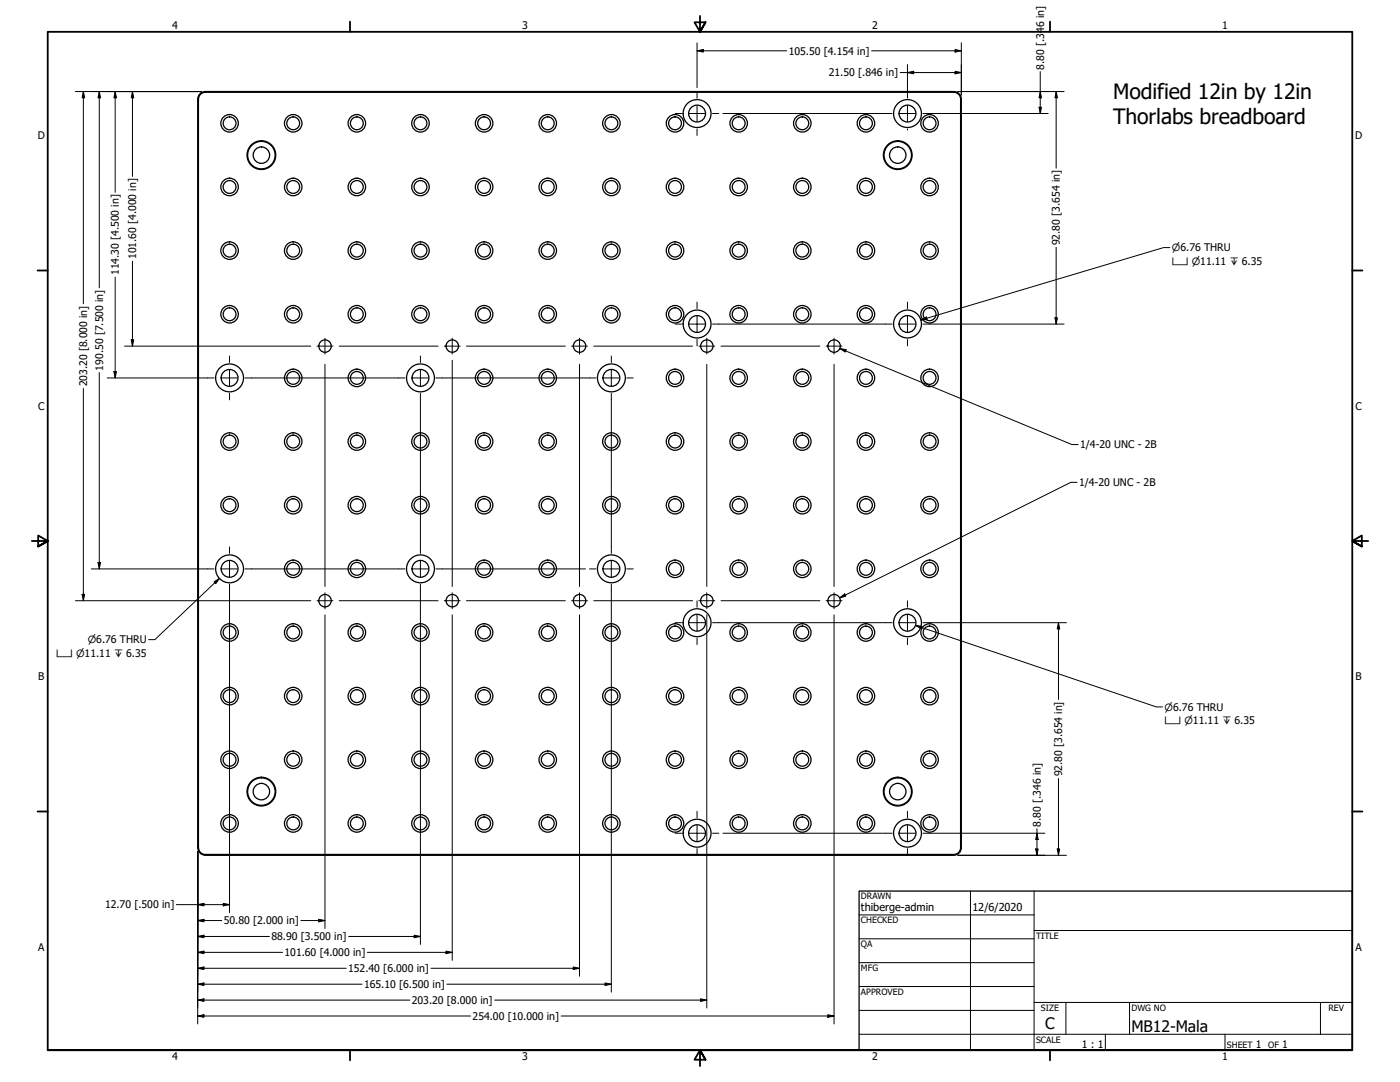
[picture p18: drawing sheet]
<svg xmlns="http://www.w3.org/2000/svg" width="559mm" height="432mm" viewBox="0 0 559 432" stroke-linecap="round" stroke-linejoin="round" font-family="sans-serif">
<defs><g id="words">
<g font-size="8.4">
<text x="444.4" y="39.5">Modified 12in by 12in</text>
<text x="444.4" y="49.5">Thorlabs breadboard</text>
</g>
<g font-size="6.3">
<text x="417.2" y="410.6">C</text>
<text x="451.6" y="411.9">MB12-Mala</text>
</g>
<g font-size="4.4">
<text x="343.7" y="363.5">thiberge-admin</text>
<text x="388.1" y="363.7">12/6/2020</text>
</g>
<g font-size="4.2">
<text x="68.7" y="11.7">4</text>
<text x="208.4" y="11.7">3</text>
<text x="348.1" y="11.7">2</text>
<text x="487.8" y="11.7">1</text>
<text x="314.8" y="21.8">105.50 [4.154 in]</text>
<text x="416.7" y="27.8" transform="rotate(-90 416.7 27.8)">8.80 [.346 in]</text>
<text x="330.8" y="30.5">21.50 [.846 in]</text>
<text x="15.1" y="55.5">D</text>
<text x="540.9" y="55.5">D</text>
<text x="423.1" y="97.9" transform="rotate(-90 423.1 97.9)">92.80 [3.654 in]</text>
<text x="54.4" y="103.4" transform="rotate(-90 54.4 103.4)">101.60 [4.000 in]</text>
<text x="47.5" y="109.8" transform="rotate(-90 47.5 109.8)">114.30 [4.500 in]</text>
<text x="41.1" y="147.9" transform="rotate(-90 41.1 147.9)">190.50 [7.500 in]</text>
<text x="34.8" y="154.2" transform="rotate(-90 34.8 154.2)">203.20 [8.000 in]</text>
<text x="15.2" y="163.4">C</text>
<text x="541" y="163.4">C</text>
<text x="431.2" y="178.9">1/4-20 UNC - 2B</text>
<text x="430.7" y="194">1/4-20 UNC - 2B</text>
<text x="15.3" y="271.4">B</text>
<text x="541.1" y="271.4">B</text>
<text x="424" y="309.9" transform="rotate(-90 424 309.9)">92.80 [3.654 in]</text>
<text x="415.4" y="329.9" transform="rotate(-90 415.4 329.9)">8.80 [.346 in]</text>
<text x="41.9" y="362.5">12.70 [.500 in]</text>
<text x="89.3" y="368.9">50.80 [2.000 in]</text>
<text x="108.4" y="375.2">88.90 [3.500 in]</text>
<text x="15.2" y="379.3">A</text>
<text x="113.6" y="381.6">101.60 [4.000 in]</text>
<text x="541" y="379.3">A</text>
<text x="139" y="387.9">152.40 [6.000 in]</text>
<text x="145.3" y="394.3">165.10 [6.500 in]</text>
<text x="164.4" y="400.6">203.20 [8.000 in]</text>
<text x="188.6" y="407">254.00 [10.000 in]</text>
<text x="431.8" y="418.3">1 : 1</text>
<text x="501.3" y="418.3">1</text>
<text x="511.8" y="418.3">1</text>
<text x="68.7" y="423.2">4</text>
<text x="208.4" y="423.2">3</text>
<text x="348.1" y="423.2">2</text>
<text x="487.8" y="423.2">1</text>
</g>
<g font-size="4">
<text x="467.7" y="100.3">⌀6.76 THRU</text>
<text x="467.7" y="105.7">⌴ ⌀11.11 ↧ 6.35</text>
<text x="35" y="256.8">⌀6.76 THRU</text>
<text x="22.4" y="262.1">⌴ ⌀11.11 ↧ 6.35</text>
<text x="464.8" y="283.6">⌀6.76 THRU</text>
<text x="464.8" y="289">⌴ ⌀11.11 ↧ 6.35</text>
</g>
<g font-size="3.5">
<text x="343.7" y="358.9">DRAWN</text>
<text x="343.7" y="368.5">CHECKED</text>
<text x="343.7" y="378">QA</text>
<text x="413.5" y="374.6">TITLE</text>
<text x="343.7" y="387.5">MFG</text>
<text x="343.7" y="397">APPROVED</text>
<text x="415.5" y="403.4">SIZE</text>
<text x="451.6" y="403.4">DWG NO</text>
<text x="530.3" y="403.4">REV</text>
<text x="413.5" y="416.1">SCALE</text>
<text x="489.7" y="418.3">SHEET</text>
<text x="506.2" y="418.3">OF</text>
</g>
</g></defs>
<!-- layer: Visible (ANSI) -->
<g fill="none" stroke="#000" stroke-width=".51">
<path d="M78.9 338.3l.1-298.8 .6-1.8 1-.9 1.3-.3h298.8l1.9 .7 .8 1 .3 1.3v298.8M79 338.3l.6 1.9 1 .8 1.3 .3M79.2 338.3v-298.8l.6-1.7 1-.7 1.1-.3h298.8l1.7 .6 .7 .9 .3 1.2v298.8M79.2 338.3l.3 1.2 .8 .9 1.6 .6h298.8l1.7-.6 .7-.9 .3-1.2M383.7 338.3l-.3 1.3-.8 1-1.9 .7M81.9 341.3h298.8"/>
<circle cx="91.6" cy="49.2" r="3.5"/>
<circle cx="91.6" cy="49.2" r="2.56"/>
<circle cx="117" cy="49.2" r="3.5"/>
<circle cx="117" cy="49.2" r="2.56"/>
<circle cx="142.4" cy="49.2" r="3.5"/>
<circle cx="142.4" cy="49.2" r="2.56"/>
<circle cx="167.8" cy="49.2" r="3.5"/>
<circle cx="167.8" cy="49.2" r="2.56"/>
<circle cx="193.2" cy="49.2" r="3.5"/>
<circle cx="193.2" cy="49.2" r="2.56"/>
<circle cx="218.6" cy="49.2" r="3.5"/>
<circle cx="218.6" cy="49.2" r="2.56"/>
<circle cx="244" cy="49.2" r="3.5"/>
<circle cx="244" cy="49.2" r="2.56"/>
<circle cx="269.4" cy="49.2" r="3.5"/>
<circle cx="269.4" cy="49.2" r="2.56"/>
<circle cx="278.2" cy="45.3" r="3.4"/>
<circle cx="278.2" cy="45.3" r="5.6"/>
<circle cx="294.8" cy="49.2" r="3.5"/>
<circle cx="294.8" cy="49.2" r="2.56"/>
<circle cx="320.2" cy="49.2" r="3.5"/>
<circle cx="320.2" cy="49.2" r="2.56"/>
<circle cx="345.6" cy="49.2" r="3.5"/>
<circle cx="345.6" cy="49.2" r="2.56"/>
<circle cx="362.2" cy="45.3" r="3.4"/>
<circle cx="362.2" cy="45.3" r="5.6"/>
<circle cx="371" cy="49.2" r="3.5"/>
<circle cx="371" cy="49.2" r="2.56"/>
<circle cx="91.6" cy="74.6" r="3.5"/>
<circle cx="91.6" cy="74.6" r="2.56"/>
<circle cx="104.3" cy="61.9" r="5.7"/>
<circle cx="104.3" cy="61.9" r="5.5"/>
<circle cx="104.3" cy="61.9" r="3.3"/>
<circle cx="117" cy="74.6" r="3.5"/>
<circle cx="117" cy="74.6" r="2.56"/>
<circle cx="142.4" cy="74.6" r="3.5"/>
<circle cx="142.4" cy="74.6" r="2.56"/>
<circle cx="167.8" cy="74.6" r="3.5"/>
<circle cx="167.8" cy="74.6" r="2.56"/>
<circle cx="193.2" cy="74.6" r="3.5"/>
<circle cx="193.2" cy="74.6" r="2.56"/>
<circle cx="218.6" cy="74.6" r="3.5"/>
<circle cx="218.6" cy="74.6" r="2.56"/>
<circle cx="244" cy="74.6" r="3.5"/>
<circle cx="244" cy="74.6" r="2.56"/>
<circle cx="269.4" cy="74.6" r="3.5"/>
<circle cx="269.4" cy="74.6" r="2.56"/>
<circle cx="294.8" cy="74.6" r="3.5"/>
<circle cx="294.8" cy="74.6" r="2.56"/>
<circle cx="320.2" cy="74.6" r="3.5"/>
<circle cx="320.2" cy="74.6" r="2.56"/>
<circle cx="345.6" cy="74.6" r="3.5"/>
<circle cx="345.6" cy="74.6" r="2.56"/>
<circle cx="358.3" cy="61.9" r="5.7"/>
<circle cx="358.3" cy="61.9" r="5.5"/>
<circle cx="358.3" cy="61.9" r="3.3"/>
<circle cx="371" cy="74.6" r="3.5"/>
<circle cx="371" cy="74.6" r="2.56"/>
<circle cx="91.6" cy="100" r="3.5"/>
<circle cx="91.6" cy="100" r="2.56"/>
<circle cx="117" cy="100" r="3.5"/>
<circle cx="117" cy="100" r="2.56"/>
<circle cx="142.4" cy="100" r="3.5"/>
<circle cx="142.4" cy="100" r="2.56"/>
<circle cx="167.8" cy="100" r="3.5"/>
<circle cx="167.8" cy="100" r="2.56"/>
<circle cx="193.2" cy="100" r="3.5"/>
<circle cx="193.2" cy="100" r="2.56"/>
<circle cx="218.6" cy="100" r="3.5"/>
<circle cx="218.6" cy="100" r="2.56"/>
<circle cx="244" cy="100" r="3.5"/>
<circle cx="244" cy="100" r="2.56"/>
<circle cx="269.4" cy="100" r="3.5"/>
<circle cx="269.4" cy="100" r="2.56"/>
<circle cx="294.8" cy="100" r="3.5"/>
<circle cx="294.8" cy="100" r="2.56"/>
<circle cx="320.2" cy="100" r="3.5"/>
<circle cx="320.2" cy="100" r="2.56"/>
<circle cx="345.6" cy="100" r="3.5"/>
<circle cx="345.6" cy="100" r="2.56"/>
<circle cx="371" cy="100" r="3.5"/>
<circle cx="371" cy="100" r="2.56"/>
<circle cx="91.6" cy="125.4" r="3.5"/>
<circle cx="91.6" cy="125.4" r="2.56"/>
<circle cx="117" cy="125.4" r="3.5"/>
<circle cx="117" cy="125.4" r="2.56"/>
<circle cx="129.7" cy="138.1" r="2.48"/>
<circle cx="142.4" cy="125.4" r="3.5"/>
<circle cx="142.4" cy="125.4" r="2.56"/>
<circle cx="167.8" cy="125.4" r="3.5"/>
<circle cx="167.8" cy="125.4" r="2.56"/>
<circle cx="180.5" cy="138.1" r="2.48"/>
<circle cx="193.2" cy="125.4" r="3.5"/>
<circle cx="193.2" cy="125.4" r="2.56"/>
<circle cx="218.6" cy="125.4" r="3.5"/>
<circle cx="218.6" cy="125.4" r="2.56"/>
<circle cx="231.3" cy="138.1" r="2.48"/>
<circle cx="244" cy="125.4" r="3.5"/>
<circle cx="244" cy="125.4" r="2.56"/>
<circle cx="269.4" cy="125.4" r="3.5"/>
<circle cx="269.4" cy="125.4" r="2.56"/>
<circle cx="278.2" cy="129.3" r="3.4"/>
<circle cx="278.2" cy="129.3" r="5.6"/>
<circle cx="282.1" cy="138.1" r="2.48"/>
<circle cx="294.8" cy="125.4" r="3.5"/>
<circle cx="294.8" cy="125.4" r="2.56"/>
<circle cx="320.2" cy="125.4" r="3.5"/>
<circle cx="320.2" cy="125.4" r="2.56"/>
<circle cx="332.9" cy="138.1" r="2.48"/>
<circle cx="345.6" cy="125.4" r="3.5"/>
<circle cx="345.6" cy="125.4" r="2.56"/>
<circle cx="362.2" cy="129.3" r="3.4"/>
<circle cx="362.2" cy="129.3" r="5.6"/>
<circle cx="371" cy="125.4" r="3.5"/>
<circle cx="371" cy="125.4" r="2.56"/>
<circle cx="91.6" cy="150.8" r="3.4"/>
<circle cx="91.6" cy="150.8" r="5.6"/>
<circle cx="117" cy="150.8" r="3.5"/>
<circle cx="117" cy="150.8" r="2.56"/>
<circle cx="142.4" cy="150.8" r="3.5"/>
<circle cx="142.4" cy="150.8" r="2.56"/>
<circle cx="167.8" cy="150.8" r="3.4"/>
<circle cx="167.8" cy="150.8" r="5.6"/>
<circle cx="193.2" cy="150.8" r="3.5"/>
<circle cx="193.2" cy="150.8" r="2.56"/>
<circle cx="218.6" cy="150.8" r="3.5"/>
<circle cx="218.6" cy="150.8" r="2.56"/>
<circle cx="244" cy="150.8" r="3.4"/>
<circle cx="244" cy="150.8" r="5.6"/>
<circle cx="269.4" cy="150.8" r="3.5"/>
<circle cx="269.4" cy="150.8" r="2.56"/>
<circle cx="294.8" cy="150.8" r="3.5"/>
<circle cx="294.8" cy="150.8" r="2.56"/>
<circle cx="320.2" cy="150.8" r="3.5"/>
<circle cx="320.2" cy="150.8" r="2.56"/>
<circle cx="345.6" cy="150.8" r="3.5"/>
<circle cx="345.6" cy="150.8" r="2.56"/>
<circle cx="371" cy="150.8" r="3.5"/>
<circle cx="371" cy="150.8" r="2.56"/>
<circle cx="91.6" cy="176.2" r="3.5"/>
<circle cx="91.6" cy="176.2" r="2.56"/>
<circle cx="117" cy="176.2" r="3.5"/>
<circle cx="117" cy="176.2" r="2.56"/>
<circle cx="142.4" cy="176.2" r="3.5"/>
<circle cx="142.4" cy="176.2" r="2.56"/>
<circle cx="167.8" cy="176.2" r="3.5"/>
<circle cx="167.8" cy="176.2" r="2.56"/>
<circle cx="193.2" cy="176.2" r="3.5"/>
<circle cx="193.2" cy="176.2" r="2.56"/>
<circle cx="218.6" cy="176.2" r="3.5"/>
<circle cx="218.6" cy="176.2" r="2.56"/>
<circle cx="244" cy="176.2" r="3.5"/>
<circle cx="244" cy="176.2" r="2.56"/>
<circle cx="269.4" cy="176.2" r="3.5"/>
<circle cx="269.4" cy="176.2" r="2.56"/>
<circle cx="294.8" cy="176.2" r="3.5"/>
<circle cx="294.8" cy="176.2" r="2.56"/>
<circle cx="320.2" cy="176.2" r="3.5"/>
<circle cx="320.2" cy="176.2" r="2.56"/>
<circle cx="345.6" cy="176.2" r="3.5"/>
<circle cx="345.6" cy="176.2" r="2.56"/>
<circle cx="371" cy="176.2" r="3.5"/>
<circle cx="371" cy="176.2" r="2.56"/>
<circle cx="91.6" cy="201.6" r="3.5"/>
<circle cx="91.6" cy="201.6" r="2.56"/>
<circle cx="117" cy="201.6" r="3.5"/>
<circle cx="117" cy="201.6" r="2.56"/>
<circle cx="142.4" cy="201.6" r="3.5"/>
<circle cx="142.4" cy="201.6" r="2.56"/>
<circle cx="167.8" cy="201.6" r="3.5"/>
<circle cx="167.8" cy="201.6" r="2.56"/>
<circle cx="193.2" cy="201.6" r="3.5"/>
<circle cx="193.2" cy="201.6" r="2.56"/>
<circle cx="218.6" cy="201.6" r="3.5"/>
<circle cx="218.6" cy="201.6" r="2.56"/>
<circle cx="244" cy="201.6" r="3.5"/>
<circle cx="244" cy="201.6" r="2.56"/>
<circle cx="269.4" cy="201.6" r="3.5"/>
<circle cx="269.4" cy="201.6" r="2.56"/>
<circle cx="294.8" cy="201.6" r="3.5"/>
<circle cx="294.8" cy="201.6" r="2.56"/>
<circle cx="320.2" cy="201.6" r="3.5"/>
<circle cx="320.2" cy="201.6" r="2.56"/>
<circle cx="345.6" cy="201.6" r="3.5"/>
<circle cx="345.6" cy="201.6" r="2.56"/>
<circle cx="371" cy="201.6" r="3.5"/>
<circle cx="371" cy="201.6" r="2.56"/>
<circle cx="91.6" cy="227" r="3.4"/>
<circle cx="91.6" cy="227" r="5.6"/>
<circle cx="117" cy="227" r="3.5"/>
<circle cx="117" cy="227" r="2.56"/>
<circle cx="129.7" cy="239.7" r="2.48"/>
<circle cx="142.4" cy="227" r="3.5"/>
<circle cx="142.4" cy="227" r="2.56"/>
<circle cx="167.8" cy="227" r="3.4"/>
<circle cx="167.8" cy="227" r="5.6"/>
<circle cx="180.5" cy="239.7" r="2.48"/>
<circle cx="193.2" cy="227" r="3.5"/>
<circle cx="193.2" cy="227" r="2.56"/>
<circle cx="218.6" cy="227" r="3.5"/>
<circle cx="218.6" cy="227" r="2.56"/>
<circle cx="231.3" cy="239.7" r="2.48"/>
<circle cx="244" cy="227" r="3.4"/>
<circle cx="244" cy="227" r="5.6"/>
<circle cx="269.4" cy="227" r="3.5"/>
<circle cx="269.4" cy="227" r="2.56"/>
<circle cx="282.1" cy="239.7" r="2.48"/>
<circle cx="294.8" cy="227" r="3.5"/>
<circle cx="294.8" cy="227" r="2.56"/>
<circle cx="320.2" cy="227" r="3.5"/>
<circle cx="320.2" cy="227" r="2.56"/>
<circle cx="332.9" cy="239.7" r="2.48"/>
<circle cx="345.6" cy="227" r="3.5"/>
<circle cx="345.6" cy="227" r="2.56"/>
<circle cx="371" cy="227" r="3.5"/>
<circle cx="371" cy="227" r="2.56"/>
<circle cx="91.6" cy="252.4" r="3.5"/>
<circle cx="91.6" cy="252.4" r="2.56"/>
<circle cx="117" cy="252.4" r="3.5"/>
<circle cx="117" cy="252.4" r="2.56"/>
<circle cx="142.4" cy="252.4" r="3.5"/>
<circle cx="142.4" cy="252.4" r="2.56"/>
<circle cx="167.8" cy="252.4" r="3.5"/>
<circle cx="167.8" cy="252.4" r="2.56"/>
<circle cx="193.2" cy="252.4" r="3.5"/>
<circle cx="193.2" cy="252.4" r="2.56"/>
<circle cx="218.6" cy="252.4" r="3.5"/>
<circle cx="218.6" cy="252.4" r="2.56"/>
<circle cx="244" cy="252.4" r="3.5"/>
<circle cx="244" cy="252.4" r="2.56"/>
<circle cx="269.4" cy="252.4" r="3.5"/>
<circle cx="269.4" cy="252.4" r="2.56"/>
<circle cx="278.2" cy="248.5" r="3.4"/>
<circle cx="278.2" cy="248.5" r="5.6"/>
<circle cx="294.8" cy="252.4" r="3.5"/>
<circle cx="294.8" cy="252.4" r="2.56"/>
<circle cx="320.2" cy="252.4" r="3.5"/>
<circle cx="320.2" cy="252.4" r="2.56"/>
<circle cx="345.6" cy="252.4" r="3.5"/>
<circle cx="345.6" cy="252.4" r="2.56"/>
<circle cx="362.2" cy="248.5" r="3.4"/>
<circle cx="362.2" cy="248.5" r="5.6"/>
<circle cx="371" cy="252.4" r="3.5"/>
<circle cx="371" cy="252.4" r="2.56"/>
<circle cx="91.6" cy="277.8" r="3.5"/>
<circle cx="91.6" cy="277.8" r="2.56"/>
<circle cx="117" cy="277.8" r="3.5"/>
<circle cx="117" cy="277.8" r="2.56"/>
<circle cx="142.4" cy="277.8" r="3.5"/>
<circle cx="142.4" cy="277.8" r="2.56"/>
<circle cx="167.8" cy="277.8" r="3.5"/>
<circle cx="167.8" cy="277.8" r="2.56"/>
<circle cx="193.2" cy="277.8" r="3.5"/>
<circle cx="193.2" cy="277.8" r="2.56"/>
<circle cx="218.6" cy="277.8" r="3.5"/>
<circle cx="218.6" cy="277.8" r="2.56"/>
<circle cx="244" cy="277.8" r="3.5"/>
<circle cx="244" cy="277.8" r="2.56"/>
<circle cx="269.4" cy="277.8" r="3.5"/>
<circle cx="269.4" cy="277.8" r="2.56"/>
<circle cx="294.8" cy="277.8" r="3.5"/>
<circle cx="294.8" cy="277.8" r="2.56"/>
<circle cx="320.2" cy="277.8" r="3.5"/>
<circle cx="320.2" cy="277.8" r="2.56"/>
<circle cx="345.6" cy="277.8" r="3.5"/>
<circle cx="345.6" cy="277.8" r="2.56"/>
<circle cx="371" cy="277.8" r="3.5"/>
<circle cx="371" cy="277.8" r="2.56"/>
<circle cx="91.6" cy="303.2" r="3.5"/>
<circle cx="91.6" cy="303.2" r="2.56"/>
<circle cx="104.3" cy="315.9" r="5.7"/>
<circle cx="104.3" cy="315.9" r="5.5"/>
<circle cx="104.3" cy="315.9" r="3.3"/>
<circle cx="117" cy="303.2" r="3.5"/>
<circle cx="117" cy="303.2" r="2.56"/>
<circle cx="142.4" cy="303.2" r="3.5"/>
<circle cx="142.4" cy="303.2" r="2.56"/>
<circle cx="167.8" cy="303.2" r="3.5"/>
<circle cx="167.8" cy="303.2" r="2.56"/>
<circle cx="193.2" cy="303.2" r="3.5"/>
<circle cx="193.2" cy="303.2" r="2.56"/>
<circle cx="218.6" cy="303.2" r="3.5"/>
<circle cx="218.6" cy="303.2" r="2.56"/>
<circle cx="244" cy="303.2" r="3.5"/>
<circle cx="244" cy="303.2" r="2.56"/>
<circle cx="269.4" cy="303.2" r="3.5"/>
<circle cx="269.4" cy="303.2" r="2.56"/>
<circle cx="294.8" cy="303.2" r="3.5"/>
<circle cx="294.8" cy="303.2" r="2.56"/>
<circle cx="320.2" cy="303.2" r="3.5"/>
<circle cx="320.2" cy="303.2" r="2.56"/>
<circle cx="345.6" cy="303.2" r="3.5"/>
<circle cx="345.6" cy="303.2" r="2.56"/>
<circle cx="358.3" cy="315.9" r="5.7"/>
<circle cx="358.3" cy="315.9" r="5.5"/>
<circle cx="358.3" cy="315.9" r="3.3"/>
<circle cx="371" cy="303.2" r="3.5"/>
<circle cx="371" cy="303.2" r="2.56"/>
<circle cx="91.6" cy="328.6" r="3.5"/>
<circle cx="91.6" cy="328.6" r="2.56"/>
<circle cx="117" cy="328.6" r="3.5"/>
<circle cx="117" cy="328.6" r="2.56"/>
<circle cx="142.4" cy="328.6" r="3.5"/>
<circle cx="142.4" cy="328.6" r="2.56"/>
<circle cx="167.8" cy="328.6" r="3.5"/>
<circle cx="167.8" cy="328.6" r="2.56"/>
<circle cx="193.2" cy="328.6" r="3.5"/>
<circle cx="193.2" cy="328.6" r="2.56"/>
<circle cx="218.6" cy="328.6" r="3.5"/>
<circle cx="218.6" cy="328.6" r="2.56"/>
<circle cx="244" cy="328.6" r="3.5"/>
<circle cx="244" cy="328.6" r="2.56"/>
<circle cx="269.4" cy="328.6" r="3.5"/>
<circle cx="269.4" cy="328.6" r="2.56"/>
<circle cx="278.2" cy="332.5" r="3.4"/>
<circle cx="278.2" cy="332.5" r="5.6"/>
<circle cx="294.8" cy="328.6" r="3.5"/>
<circle cx="294.8" cy="328.6" r="2.56"/>
<circle cx="320.2" cy="328.6" r="3.5"/>
<circle cx="320.2" cy="328.6" r="2.56"/>
<circle cx="345.6" cy="328.6" r="3.5"/>
<circle cx="345.6" cy="328.6" r="2.56"/>
<circle cx="362.2" cy="332.5" r="3.4"/>
<circle cx="362.2" cy="332.5" r="5.6"/>
<circle cx="371" cy="328.6" r="3.5"/>
<circle cx="371" cy="328.6" r="2.56"/>
</g>
<!-- layer: Border (ANSI) -->
<g fill="none" stroke="#000" stroke-width=".72">
<path d="M139.7 8.6v4.1M279.4 6.3v6.4l-2.2-3.8h4.4l-2.2 3.8 2.2-3.8M419.1 8.6v4.1M15 107.9h4M539.8 107.9h4M12.7 215.9h6.3l-3.8-2.2v4.4l3.8-2.2-3.8 2.2M546.1 215.9h-6.3l3.8-2.2v4.4l-3.8-2.2 3.8 2.2M15 323.8h4M539.8 323.8h4M19 419.1v-406.4h520.8v406.4h-520.8h520.8M139.7 419.1v4.1M419.1 419.1v4.1"/>
<path d="M281.6 422.9l-2.2-3.8 2.2 3.8h-4.4l2.2-3.8v6.3"/>
</g>
<!-- layer: Title (ANSI) -->
<g fill="none" stroke="#000" stroke-width=".4">
<path d="M387.3 355.6v63.5M412.7 355.6v63.5M342.9 365.1h69.8M342.9 374.6h69.8M412.7 371.3h127.1M342.9 384.2h69.8M342.9 393.7h69.8M342.9 412.7h196.9M342.9 403.2h69.8M412.7 400h127.1M425.4 400v12.7M441.2 412.7v6.4"/>
<path d="M450.8 400v12.7M488.9 412.7v6.4M527 400v12.7"/>
</g>
<path d="M342.9 355.6h196.9v63.5h-196.9z" fill="none" stroke="#000" stroke-width=".51"/>
<!-- layer: Center Mark (ANSI) -->
<g fill="none" stroke="#000" stroke-width=".4">
<path d="M278.2 36.6v2.6M362.2 38.8v.4M269.5 45.3h2.5M275 45.3h6.4M278.2 42.1v6.4M278.2 51.5v2.6M284.4 45.3h2.5M355.7 45.3h.4M359 45.3h6.4M362.2 42.1v6.4M362.2 51.5v.4M368.4 45.3h.4"/>
<path d="M126.5 138.1h6.4M129.7 135v6.3M177.3 138.1h6.4M180.5 135v6.3M228.1 138.1h6.4M231.3 135v6.3M269.5 129.3h2.5M275 129.3h6.4M278.2 120.6v2.5M278.2 126.2v6.3M278.2 135.5v2.5M278.9 138.1h6.4"/>
<path d="M282.1 135v6.3M284.4 129.3h2.5M329.7 138.1h6.4M332.9 135v6.3M353.5 129.3h2.6M359 129.3h6.4M362.2 120.6v2.5M362.2 126.2v6.3M362.2 135.5v2.5M368.4 129.3h2.6M82.9 150.8h2.5M88.4 150.8h6.4"/>
<path d="M91.6 142.1v2.6M91.6 147.7v6.3M91.6 157v2.6M97.8 150.8h2.6M159.1 150.8h2.5M164.6 150.8h6.4M167.8 142.1v2.6M167.8 147.7v6.3M167.8 157v2.6M174 150.8h2.6M235.3 150.8h2.5M240.8 150.8h6.4"/>
<path d="M244 142.1v2.6M244 147.7v6.3M244 157v2.6M250.2 150.8h2.6M91.6 218.3v2.6M167.8 218.3v2.6M244 218.3v2.6M82.9 227h2.5M88.4 227h6.4M91.6 223.9v6.3M91.6 233.2v2.6M97.8 227h2.6"/>
<path d="M126.5 239.7h6.4M129.7 236.6v6.3M159.1 227h2.5M164.6 227h6.4M167.8 223.9v6.3M167.8 233.2v2.6M174 227h2.6M177.3 239.7h6.4M180.5 236.6v6.3M228.1 239.7h6.4M231.3 236.6v6.3M235.3 227h2.5"/>
<path d="M240.8 227h6.4M244 223.9v6.3M244 233.2v2.6M250.2 227h2.6M278.2 239.8v2.6M278.9 239.7h6.4M282.1 236.6v6.3M329.7 239.7h6.4M332.9 236.6v6.3M362.2 239.8v2.6M269.5 248.5h2.5M275 248.5h6.4"/>
<path d="M278.2 245.3v6.4M278.2 254.7v2.6M284.4 248.5h2.5M353.5 248.5h2.6M359 248.5h6.4M362.2 245.3v6.4M362.2 254.7v2.6M368.4 248.5h2.6M269.5 332.5h2.5M275 332.5h6.4M278.2 323.8v2.5M278.2 329.4v6.3"/>
<path d="M278.2 338.7v2.5M284.4 332.5h2.5M353.5 332.5h2.6M359 332.5h6.4M362.2 323.8v2.5M362.2 329.4v6.3M362.2 338.7v2.5M368.4 332.5h2.6"/>
</g>
<!-- layer: Dimension (ANSI) -->
<g fill="none" stroke="#000" stroke-width=".4">
<path d="M278.2 17.1v17.9M381.2 19.8l2.5 .5-2.5 .5zM383.7 17.1v20.8M30.1 36.5h50.2M33.3 36.5l.5 2.5h-1zM33.3 36.5v84.7M39.6 36.5l.5 2.5h-1zM39.6 36.5v78.4M46 36.5l.5 2.5h-1zM46 36.5v40.3M52.9 36.5l.5 2.5h-1zM52.9 36.5v33.9"/>
<path d="M278.2 20.3l2.5-.5v1zM278.2 20.3h35.8M347.9 20.3h35.8M359.3 29h24.4M362.2 29l2.5-.6v1.1zM362.2 25.8v13M381.2 28.4l2.5 .6-2.5 .5zM382.3 36.5h42.4M415.2 36.5l.5 2.5h-1zM415.2 28.6v16.7M421.6 36.5l.5 2.5h-1zM421.6 36.5v30.6"/>
<path d="M288.5 45.3h67.2M368.8 45.3h49.6M414.7 42.8h1l-.5 2.5zM421.6 98.7v30.6M46 110.6v40.2M52.9 104.2v33.9M49.7 138.1h74.3M52.4 135.6h1l-.5 2.5zM135.4 138.1h39.4M186.2 138.1h39.4M237 138.1h39.4M286.9 129.3h66.6"/>
<path d="M287.8 138.1h39.4M371 129.3h53.7M421.1 126.8h1l-.5 2.5zM33.3 155v84.7M39.6 148.7v78.3M42.8 150.8h40.1M45.5 148.3h1l-.5 2.5zM100.4 150.8h58.7M129.7 145.4v88.7M167.8 159.6v58.7M176.6 150.8h58.7M180.5 143.8v90.3"/>
<path d="M231.3 145.4v88.7M244 159.6v58.7M282.1 145.4v88.7M332.9 145.4v88.7M30.1 239.7h93.9M32.8 237.2h1l-.5 2.5zM36.4 227h46.5M39.1 224.5h1l-.5 2.5zM91.6 235.8v128.4M100.4 227h58.7M135.4 239.7h39.4M167.8 235.8v141.1"/>
<path d="M176.6 227h57.1M186.2 239.7h39.4M237 239.7h39.4M244 235.8v160.1M287.8 239.7h39.4M129.7 245.4v125.1M180.5 245.4v137.8M231.3 245.4v144.2M282.1 245.4v3M282.1 248.6v83.8M286.9 248.5h66.6M332.9 245.4v163.2"/>
<path d="M371 248.5h54.7M422.5 248.5l.5 2.5h-1zM422.5 248.5v30.6M422.5 310.7v30.6M78.9 339.9v68.7M282.1 332.6v69.7M288.5 332.5h65M371 332.5h46.1M413.4 338.8h1l-.5 2.5zM413.9 332.5l.5 2.5h-1zM413.9 330.8v10.5M422 338.8h1l-.5 2.5z"/>
<path d="M382.3 341.3h43.4M70.4 361h21.2M78.9 361l2.5-.5v1zM78.9 367.4l2.5-.5v1zM78.9 373.7l2.5-.5v1zM78.9 367.4h9.6M78.9 373.7h28.7M89.1 360.5l2.5 .5-2.5 .5zM120.1 367.4h9.6M127.2 366.9l2.5 .5-2.5 .5zM139.1 373.7h28.7M165.3 373.2l2.5 .5-2.5 .5z"/>
<path d="M178 379.6l2.5 .5-2.5 .5zM78.9 380.1l2.5-.5v1zM78.9 386.4l2.5-.5v1zM78.9 392.8l2.5-.5v1zM78.9 399.1l2.5-.5v1zM78.9 380.1h33.9M78.9 386.4h59.3M78.9 392.8h65.6M78.9 399.1h84.7M146.6 380.1h33.9M172 386.4h59.3M178.4 392.8h65.6"/>
<path d="M197.4 399.1h84.7M228.8 385.9l2.5 .5-2.5 .5zM241.5 392.3l2.5 .5-2.5 .5zM279.6 398.6l2.5 .5-2.5 .5zM78.9 405.5l2.5-.5v1zM78.9 405.5h108.9M224 405.5h108.9M330.4 405l2.5 .5-2.5 .5z"/>
</g>
<g fill="#000">
<path d="M278.2 20.3l2.5-.5v1z" fill-rule="evenodd"/>
<path d="M33.3 36.5l.5 2.5h-1z" fill-rule="evenodd"/>
<path d="M39.6 36.5l.5 2.5h-1z" fill-rule="evenodd"/>
<path d="M46 36.5l.5 2.5h-1z" fill-rule="evenodd"/>
<path d="M52.9 36.5l.5 2.5h-1z" fill-rule="evenodd"/>
<path d="M362.2 29l2.5-.6v1.1z" fill-rule="evenodd"/>
<path d="M381.2 28.4l2.5 .6-2.5 .5z" fill-rule="evenodd"/>
<path d="M381.2 19.8l2.5 .5-2.5 .5z" fill-rule="evenodd"/>
<path d="M415.2 36.5l.5 2.5h-1z" fill-rule="evenodd"/>
<path d="M421.6 36.5l.5 2.5h-1z" fill-rule="evenodd"/>
<path d="M414.7 42.8h1l-.5 2.5z" fill-rule="evenodd"/>
<path d="M52.4 135.6h1l-.5 2.5z" fill-rule="evenodd"/>
<path d="M421.1 126.8h1l-.5 2.5z" fill-rule="evenodd"/>
<path d="M45.5 148.3h1l-.5 2.5z" fill-rule="evenodd"/>
<path d="M32.8 237.2h1l-.5 2.5z" fill-rule="evenodd"/>
<path d="M39.1 224.5h1l-.5 2.5z" fill-rule="evenodd"/>
<path d="M422.5 248.5l.5 2.5h-1z" fill-rule="evenodd"/>
<path d="M413.4 338.8h1l-.5 2.5z" fill-rule="evenodd"/>
<path d="M413.9 332.5l.5 2.5h-1z" fill-rule="evenodd"/>
<path d="M422 338.8h1l-.5 2.5z" fill-rule="evenodd"/>
<path d="M78.9 361l2.5-.5v1z" fill-rule="evenodd"/>
<path d="M78.9 367.4l2.5-.5v1z" fill-rule="evenodd"/>
<path d="M78.9 373.7l2.5-.5v1z" fill-rule="evenodd"/>
<path d="M78.9 380.1l2.5-.5v1z" fill-rule="evenodd"/>
<path d="M89.1 360.5l2.5 .5-2.5 .5z" fill-rule="evenodd"/>
<path d="M127.2 366.9l2.5 .5-2.5 .5z" fill-rule="evenodd"/>
<path d="M165.3 373.2l2.5 .5-2.5 .5z" fill-rule="evenodd"/>
<path d="M78.9 386.4l2.5-.5v1z" fill-rule="evenodd"/>
<path d="M78.9 392.8l2.5-.5v1z" fill-rule="evenodd"/>
<path d="M78.9 399.1l2.5-.5v1z" fill-rule="evenodd"/>
<path d="M178 379.6l2.5 .5-2.5 .5z" fill-rule="evenodd"/>
<path d="M228.8 385.9l2.5 .5-2.5 .5z" fill-rule="evenodd"/>
<path d="M241.5 392.3l2.5 .5-2.5 .5z" fill-rule="evenodd"/>
<path d="M279.6 398.6l2.5 .5-2.5 .5z" fill-rule="evenodd"/>
<path d="M78.9 405.5l2.5-.5v1z" fill-rule="evenodd"/>
<path d="M330.4 405l2.5 .5-2.5 .5z" fill-rule="evenodd"/>
</g>
<!-- layer: Symbol (ANSI) -->
<path d="M466.9 98.8h-2.5l-96.9 28.9M335.2 139.1l2.5 .5-.3 .9zM335.2 139.1l92.7 38.3h2.5M367.5 127.7l2.3-1.2 .3 1zM429.9 192.5h-2.5l-92.2 46.1M85.4 232.2l2.2-1.4-1.5 2.1zM87.6 230.8l-25.8 24.5h-2.5M335.2 238.6l1.9-1.6 .5 .9zM365.4 249.6l2.6 .3-.4 1zM365.4 249.6l96.1 32.5h2.5" fill="none" stroke="#000" stroke-width=".4"/>
<g fill="#000">
<path d="M335.2 139.1l2.5 .5-.3 .9z" fill-rule="evenodd"/>
<path d="M367.5 127.7l2.3-1.2 .3 1z" fill-rule="evenodd"/>
<path d="M85.4 232.2l2.2-1.4-1.5 2.1z" fill-rule="evenodd"/>
<path d="M335.2 238.6l1.9-1.6 .5 .9z" fill-rule="evenodd"/>
<path d="M365.4 249.6l2.6 .3-.4 1z" fill-rule="evenodd"/>
</g>
<use href="#words"/>
</svg>
